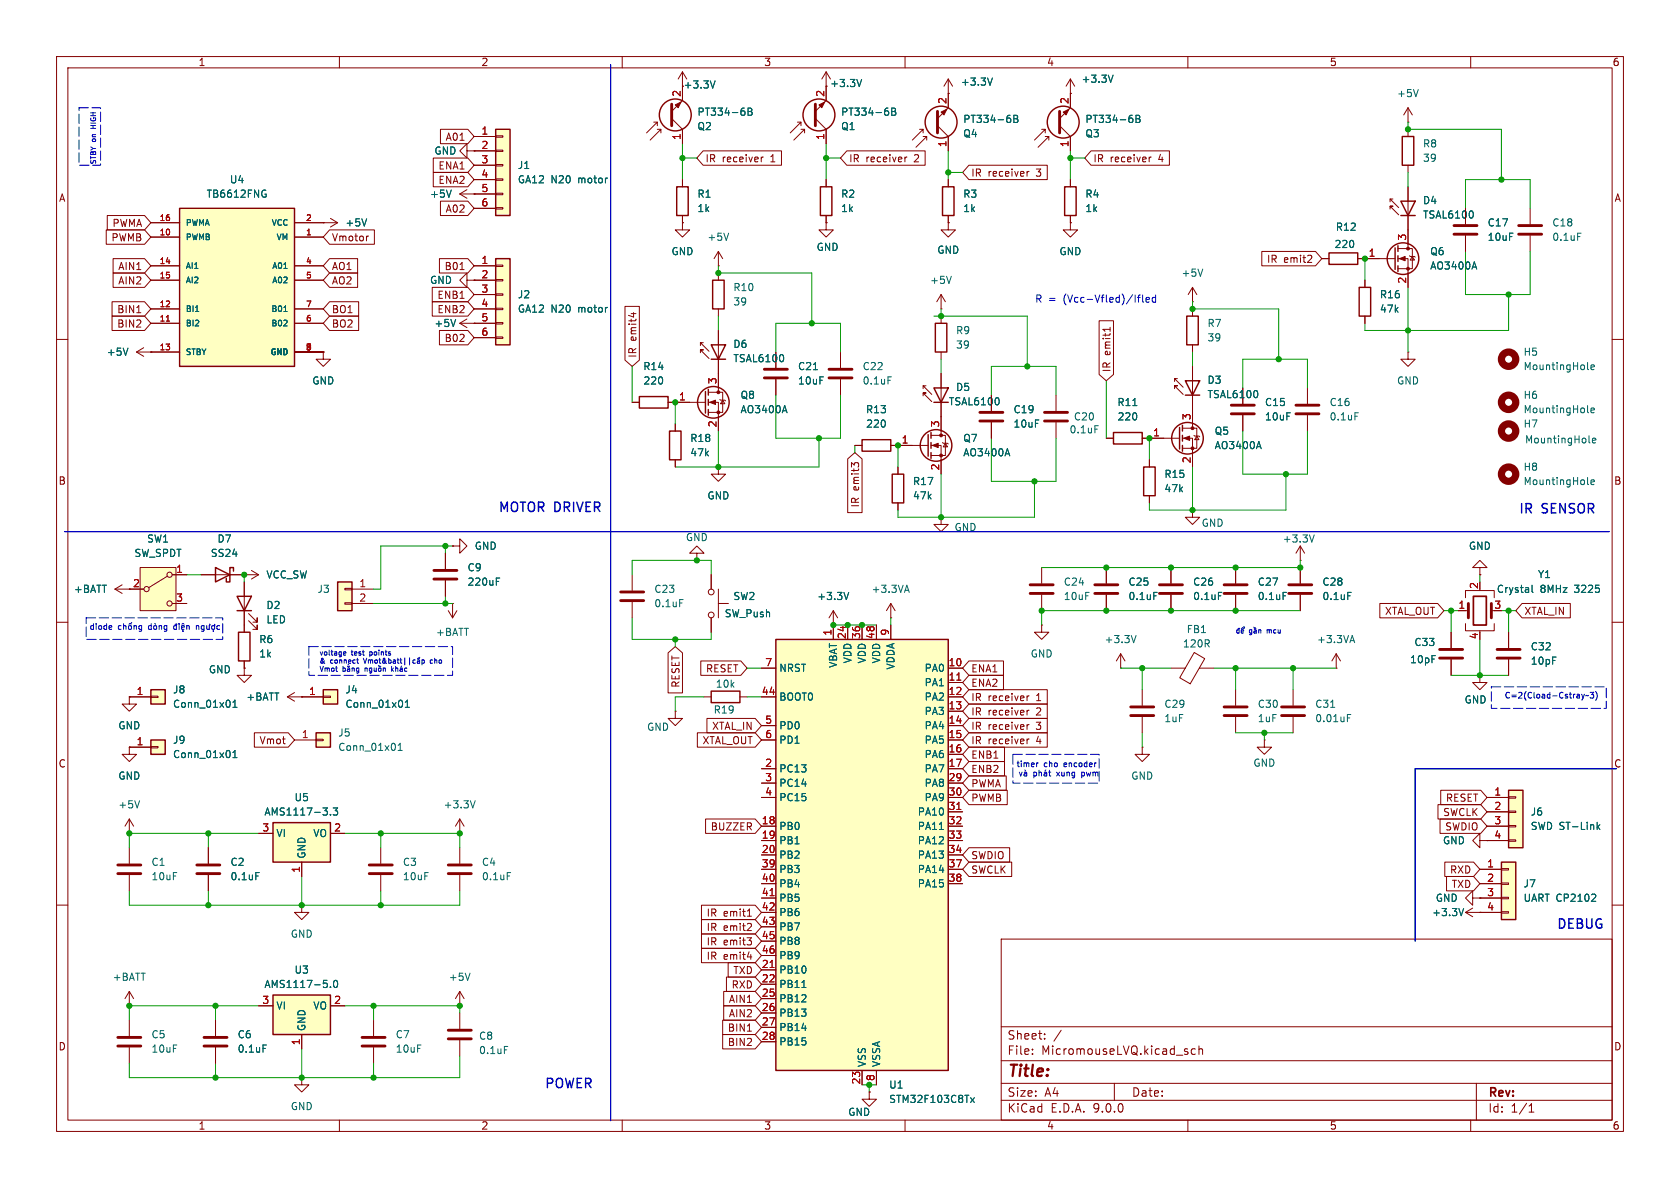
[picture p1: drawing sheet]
<svg xmlns="http://www.w3.org/2000/svg" width="297mm" height="210mm" viewBox="0 0 297 210" stroke-linecap="round" stroke-linejoin="round" font-family="sans-serif">
<defs><g id="words">
<text font-size="2.8" fill="#840000" x="178" y="190.9">Title:</text>
<g font-size="2.3" fill="#0000c2">
<text x="88" y="90.9">MOTOR DRIVER</text>
<text x="268.4" y="91.1">IR</text>
<text x="272.5" y="91.1">SENSOR</text>
<text x="275.1" y="164.5">DEBUG</text>
<text x="96.2" y="192.7">POWER</text>
</g>
<g font-size="2.1" fill="#840000">
<text x="178" y="184">Sheet:</text>
<text x="178" y="186.7">File:</text>
<text x="184.1" y="186.7">MicromouseLVQ.kicad_sch</text>
<text x="178" y="196.9">KiCad</text>
<text x="178" y="194.1">Size:</text>
<text x="184.7" y="194.1">A4</text>
<text x="185.7" y="196.9">E.D.A.</text>
<text x="193.3" y="196.9">9.0.0</text>
<text x="200" y="194.1">Date:</text>
<text x="263" y="194.3">Rev:</text>
<text x="263" y="196.9">Id:</text>
<text x="267.1" y="196.9">1/1</text>
</g>
<g font-size="1.8" fill="#840000">
<text x="35" y="11.9">1</text>
<text x="85" y="11.9">2</text>
<text x="135" y="11.9">3</text>
<text x="185" y="11.9">4</text>
<text x="235" y="11.9">5</text>
<text x="285" y="11.9">6</text>
<text x="120.8" y="15.8">+3.3V</text>
<text x="78.7" y="25.1">A01</text>
<text x="124.6" y="28.9">IR</text>
<text x="127.7" y="28.9">receiver</text>
<text x="136.3" y="28.9">1</text>
<text x="150" y="28.9">IR</text>
<text x="153.1" y="28.9">receiver</text>
<text x="161.7" y="28.9">2</text>
<text x="193.2" y="28.9">IR</text>
<text x="196.2" y="28.9">receiver</text>
<text x="204.9" y="28.9">4</text>
<text x="10.3" y="35.9">A</text>
<text x="77.4" y="32.7">ENA2</text>
<text x="77.4" y="30.2">ENA1</text>
<text x="171.6" y="31.4">IR</text>
<text x="174.7" y="31.4">receiver</text>
<text x="183.3" y="31.4">3</text>
<text x="285.3" y="35.9">A</text>
<text x="19.8" y="40.3">PWMA</text>
<text x="78.7" y="37.8">A02</text>
<text x="19.6" y="42.9">PWMB</text>
<text x="20.8" y="47.9">AIN1</text>
<text x="58.6" y="42.9">Vmotor</text>
<text x="58.6" y="47.9">AO1</text>
<text x="78.5" y="47.9">B01</text>
<text x="223.9" y="46.7">IR</text>
<text x="226.9" y="46.7">emit2</text>
<text x="20.8" y="50.5">AIN2</text>
<text x="58.6" y="50.5">AO2</text>
<text x="77.2" y="53">ENB1</text>
<text x="20.6" y="58.1">BIN2</text>
<text x="20.6" y="55.6">BIN1</text>
<text x="58.6" y="55.6">BO1</text>
<text x="58.6" y="58.1">BO2</text>
<text x="77.2" y="55.6">ENB2</text>
<text x="78.5" y="60.6">B02</text>
<text x="112.7" y="63.3" transform="rotate(-90 112.7 63.3)">IR</text>
<text x="112.7" y="60.3" transform="rotate(-90 112.7 60.3)">emit4</text>
<text x="196.5" y="65.9" transform="rotate(-90 196.5 65.9)">IR</text>
<text x="196.5" y="62.8" transform="rotate(-90 196.5 62.8)">emit1</text>
<text x="10.3" y="85.9">B</text>
<text x="152.1" y="89.8" transform="rotate(-90 152.1 89.8)">IR</text>
<text x="152.1" y="86.8" transform="rotate(-90 152.1 86.8)">emit3</text>
<text x="285.3" y="85.9">B</text>
<text x="23.4" y="103.9">2</text>
<text x="244.7" y="108.9">XTAL_OUT</text>
<text x="269.4" y="108.9">XTAL_IN</text>
<text x="124.7" y="119.1">RESET</text>
<text x="171.6" y="119.1">ENA1</text>
<text x="120.3" y="121.7" transform="rotate(-90 120.3 121.7)">RESET</text>
<text x="171.6" y="121.6">ENA2</text>
<text x="171.6" y="124.1">IR</text>
<text x="174.7" y="124.1">receiver</text>
<text x="183.3" y="124.1">1</text>
<text x="45.8" y="131.8">Vmot</text>
<text x="124.1" y="131.8">XTAL_OUT</text>
<text x="125.8" y="129.2">XTAL_IN</text>
<text x="171.6" y="131.8">IR</text>
<text x="171.6" y="126.7">IR</text>
<text x="171.6" y="129.2">IR</text>
<text x="174.7" y="131.8">receiver</text>
<text x="174.7" y="126.7">receiver</text>
<text x="174.7" y="129.2">receiver</text>
<text x="183.3" y="131.8">4</text>
<text x="183.3" y="126.7">2</text>
<text x="183.3" y="129.2">3</text>
<text x="10.3" y="135.9">C</text>
<text x="171.6" y="134.3">ENB1</text>
<text x="171.6" y="136.8">ENB2</text>
<text x="285.3" y="135.9">C</text>
<text x="171.6" y="141.9">PWMB</text>
<text x="171.6" y="139.4">PWMA</text>
<text x="255.5" y="141.9">RESET</text>
<text x="125.5" y="147">BUZZER</text>
<text x="255" y="144.5">SWCLK</text>
<text x="255.4" y="147">SWDIO</text>
<text x="171.6" y="154.6">SWCLK</text>
<text x="171.6" y="152.1">SWDIO</text>
<text x="256.2" y="154.6">RXD</text>
<text x="256.5" y="157.2">TXD</text>
<text x="124.8" y="162.2">IR</text>
<text x="124.8" y="164.8">IR</text>
<text x="124.8" y="167.3">IR</text>
<text x="127.9" y="162.2">emit1</text>
<text x="127.9" y="164.8">emit2</text>
<text x="127.9" y="167.3">emit3</text>
<text x="124.8" y="169.9">IR</text>
<text x="127.9" y="169.9">emit4</text>
<text x="129.5" y="172.4">TXD</text>
<text x="128.8" y="177.5">AIN1</text>
<text x="129.2" y="174.9">RXD</text>
<text x="10.3" y="185.9">D</text>
<text x="128.6" y="185.1">BIN2</text>
<text x="128.6" y="182.6">BIN1</text>
<text x="128.8" y="180">AIN2</text>
<text x="285.3" y="185.9">D</text>
<text x="35" y="199.9">1</text>
<text x="85" y="199.9">2</text>
<text x="135" y="199.9">3</text>
<text x="185" y="199.9">4</text>
<text x="235" y="199.9">5</text>
<text x="285" y="199.9">6</text>
</g>
<g font-size="1.8" fill="#a90000">
<text x="120.4" y="17.2" transform="rotate(-90 120.4 17.2)">2</text>
<text x="145.8" y="17.2" transform="rotate(-90 145.8 17.2)">2</text>
<text x="85" y="23.9">1</text>
<text x="167.4" y="18.5" transform="rotate(-90 167.4 18.5)">2</text>
<text x="189" y="18.5" transform="rotate(-90 189 18.5)">2</text>
<text x="85" y="26.4">2</text>
<text x="85" y="29">3</text>
<text x="120.4" y="24.8" transform="rotate(-90 120.4 24.8)">1</text>
<text x="145.8" y="24.8" transform="rotate(-90 145.8 24.8)">1</text>
<text x="167.4" y="26.1" transform="rotate(-90 167.4 26.1)">1</text>
<text x="189" y="26.1" transform="rotate(-90 189 26.1)">1</text>
<text x="85" y="31.5">4</text>
<text x="85" y="34">5</text>
<text x="85" y="36.6">6</text>
<text x="85" y="46.7">1</text>
<text x="241.9" y="45.5">1</text>
<text x="248.7" y="42.6" transform="rotate(-90 248.7 42.6)">3</text>
<text x="85" y="49.3">2</text>
<text x="85" y="51.8">3</text>
<text x="248.7" y="50.2" transform="rotate(-90 248.7 50.2)">2</text>
<text x="85" y="54.4">4</text>
<text x="85" y="56.9">5</text>
<text x="85" y="59.4">6</text>
<text x="119.9" y="70.9">1</text>
<text x="126.7" y="68" transform="rotate(-90 126.7 68)">3</text>
<text x="126.7" y="75.6" transform="rotate(-90 126.7 75.6)">2</text>
<text x="166.1" y="75.6" transform="rotate(-90 166.1 75.6)">3</text>
<text x="203.8" y="77.2">1</text>
<text x="210.6" y="74.4" transform="rotate(-90 210.6 74.4)">3</text>
<text x="159.3" y="78.5">1</text>
<text x="166.1" y="83.3" transform="rotate(-90 166.1 83.3)">2</text>
<text x="210.6" y="82" transform="rotate(-90 210.6 82)">2</text>
<text x="31" y="101.3">1</text>
<text x="31" y="106.4">3</text>
<text x="63.4" y="103.9">1</text>
<text x="63.4" y="106.4">2</text>
<text x="257.7" y="107.7">1</text>
<text x="261.4" y="104.2" transform="rotate(-90 261.4 104.2)">2</text>
<text x="264.1" y="107.7">3</text>
<text x="147.1" y="112.5" transform="rotate(-90 147.1 112.5)">1</text>
<text x="149.6" y="113.1" transform="rotate(-90 149.6 113.1)">24</text>
<text x="152.1" y="113.1" transform="rotate(-90 152.1 113.1)">36</text>
<text x="154.7" y="113.1" transform="rotate(-90 154.7 113.1)">48</text>
<text x="157.2" y="112.5" transform="rotate(-90 157.2 112.5)">9</text>
<text x="261.4" y="113.1" transform="rotate(-90 261.4 113.1)">4</text>
<text x="135.2" y="117.9">7</text>
<text x="167.6" y="117.9">10</text>
<text x="24.1" y="122.9">1</text>
<text x="54.5" y="122.9">1</text>
<text x="134.6" y="122.9">44</text>
<text x="167.6" y="120.4">11</text>
<text x="167.6" y="122.9">12</text>
<text x="167.6" y="125.5">13</text>
<text x="24.1" y="131.8">1</text>
<text x="53.3" y="130.6">1</text>
<text x="135.2" y="128">5</text>
<text x="135.2" y="130.6">6</text>
<text x="167.6" y="128">14</text>
<text x="167.6" y="130.6">15</text>
<text x="135.2" y="135.6">2</text>
<text x="167.6" y="133.1">16</text>
<text x="167.6" y="135.6">17</text>
<text x="135.2" y="138.2">3</text>
<text x="135.2" y="140.7">4</text>
<text x="167.6" y="138.2">29</text>
<text x="167.6" y="140.7">30</text>
<text x="167.6" y="143.3">31</text>
<text x="264.1" y="140.7">1</text>
<text x="264.1" y="143.3">2</text>
<text x="46.3" y="147.1">3</text>
<text x="59" y="147.1">2</text>
<text x="134.6" y="145.8">18</text>
<text x="134.6" y="148.3">19</text>
<text x="167.6" y="145.8">32</text>
<text x="167.6" y="148.3">33</text>
<text x="264.1" y="145.8">3</text>
<text x="264.1" y="148.3">4</text>
<text x="53.1" y="154.4" transform="rotate(-90 53.1 154.4)">1</text>
<text x="134.6" y="150.9">20</text>
<text x="134.6" y="153.4">39</text>
<text x="134.6" y="156">40</text>
<text x="167.6" y="150.9">34</text>
<text x="167.6" y="153.4">37</text>
<text x="167.6" y="156">38</text>
<text x="262.8" y="153.4">1</text>
<text x="262.8" y="156">2</text>
<text x="134.6" y="158.5">41</text>
<text x="134.6" y="161">42</text>
<text x="262.8" y="158.5">3</text>
<text x="262.8" y="161">4</text>
<text x="134.6" y="163.6">43</text>
<text x="134.6" y="166.1">45</text>
<text x="134.6" y="168.7">46</text>
<text x="134.6" y="171.2">21</text>
<text x="134.6" y="173.7">22</text>
<text x="46.3" y="177.5">3</text>
<text x="59" y="177.5">2</text>
<text x="134.6" y="176.3">25</text>
<text x="134.6" y="178.8">26</text>
<text x="53.1" y="184.9" transform="rotate(-90 53.1 184.9)">1</text>
<text x="134.6" y="181.4">27</text>
<text x="134.6" y="183.9">28</text>
<text x="152.1" y="191.8" transform="rotate(-90 152.1 191.8)">23</text>
<text x="154.7" y="191.2" transform="rotate(-90 154.7 191.2)">8</text>
</g>
<g font-size="1.8" fill="#006464">
<text x="146.7" y="15.6">+3.3V</text>
<text x="169.8" y="15.3">+3.3V</text>
<text x="191.1" y="14.8">+3.3V</text>
<text x="246.9" y="17.4">+5V</text>
<text x="123.2" y="23.2">Q2</text>
<text x="123.2" y="20.7">PT334-6B</text>
<text x="148.6" y="23.2">Q1</text>
<text x="148.6" y="20.7">PT334-6B</text>
<text x="170.2" y="21.9">PT334-6B</text>
<text x="191.8" y="21.9">PT334-6B</text>
<text x="76.7" y="27.5">GND</text>
<text x="170.2" y="24.5">Q4</text>
<text x="191.8" y="24.5">Q3</text>
<text x="251.5" y="26.3">R8</text>
<text x="251.5" y="28.8">39</text>
<text x="36.4" y="35.2">TB6612FNG</text>
<text x="40.5" y="32.6">U4</text>
<text x="75.9" y="35.2">+5V</text>
<text x="91.4" y="30.1">J1</text>
<text x="91.4" y="32.6">GA12</text>
<text x="97.4" y="32.6">N20</text>
<text x="102.3" y="32.6">motor</text>
<text x="123.2" y="35.2">R1</text>
<text x="148.6" y="35.2">R2</text>
<text x="170.2" y="35.2">R3</text>
<text x="191.8" y="35.2">R4</text>
<text x="61" y="40.2">+5V</text>
<text x="123.2" y="37.7">1k</text>
<text x="148.6" y="37.7">1k</text>
<text x="170.2" y="37.7">1k</text>
<text x="191.8" y="37.7">1k</text>
<text x="236.1" y="41">R12</text>
<text x="251.5" y="36.3">D4</text>
<text x="251.5" y="38.8">TSAL6100</text>
<text x="262.9" y="40.2">C17</text>
<text x="274.3" y="40.2">C18</text>
<text x="118.6" y="45.3">GND</text>
<text x="125" y="42.8">+5V</text>
<text x="144.3" y="44.6">GND</text>
<text x="165.6" y="45.1">GND</text>
<text x="187.2" y="45.3">GND</text>
<text x="235.8" y="44">220</text>
<text x="252.7" y="47.9">AO3400A</text>
<text x="252.7" y="45.3">Q6</text>
<text x="262.9" y="42.8">10uF</text>
<text x="274.3" y="42.8">0.1uF</text>
<text x="75.9" y="50.4">GND</text>
<text x="91.4" y="52.9">J2</text>
<text x="129.5" y="51.7">R10</text>
<text x="164.3" y="50.4">+5V</text>
<text x="208.8" y="49.1">+5V</text>
<text x="243.8" y="52.9">R16</text>
<text x="76.7" y="58">+5V</text>
<text x="91.4" y="55.5">GA12</text>
<text x="97.4" y="55.5">N20</text>
<text x="102.3" y="55.5">motor</text>
<text x="129.5" y="54.2">39</text>
<text x="168.9" y="59.3">R9</text>
<text x="213.4" y="58">R7</text>
<text x="243.8" y="55.5">47k</text>
<text x="18.8" y="63.1">+5V</text>
<text x="113.6" y="65.6">R14</text>
<text x="129.5" y="61.7">D6</text>
<text x="129.5" y="64.2">TSAL6100</text>
<text x="141" y="65.6">C21</text>
<text x="152.4" y="65.6">C22</text>
<text x="168.9" y="61.8">39</text>
<text x="213.4" y="60.6">39</text>
<text x="269.2" y="63.1">H5</text>
<text x="269.2" y="65.6">MountingHole</text>
<text x="55.1" y="68.2">GND</text>
<text x="113.7" y="68.2">220</text>
<text x="130.8" y="70.7">Q8</text>
<text x="141" y="68.2">10uF</text>
<text x="152.4" y="68.2">0.1uF</text>
<text x="167.6" y="71.9">TSAL6100</text>
<text x="168.9" y="69.3">D5</text>
<text x="197.4" y="72">R11</text>
<text x="213.4" y="68">D3</text>
<text x="213.4" y="70.6">TSAL6100</text>
<text x="223.5" y="72">C15</text>
<text x="235" y="72">C16</text>
<text x="246.9" y="68.2">GND</text>
<text x="269.2" y="70.7">H6</text>
<text x="130.8" y="73.3">AO3400A</text>
<text x="153" y="73.3">R13</text>
<text x="153" y="75.8">220</text>
<text x="179.1" y="73.3">C19</text>
<text x="179.1" y="75.8">10uF</text>
<text x="189" y="76.8">0.1uF</text>
<text x="189.7" y="74.5">C20</text>
<text x="197.5" y="74.5">220</text>
<text x="214.6" y="77.1">Q5</text>
<text x="223.5" y="74.5">10uF</text>
<text x="235" y="74.5">0.1uF</text>
<text x="269.2" y="75.8">H7</text>
<text x="269.2" y="73.3">MountingHole</text>
<text x="121.9" y="80.9">47k</text>
<text x="121.9" y="78.3">R18</text>
<text x="170.2" y="80.9">AO3400A</text>
<text x="170.2" y="78.3">Q7</text>
<text x="214.6" y="79.6">AO3400A</text>
<text x="269.2" y="83.4">H8</text>
<text x="269.5" y="78.6">MountingHole</text>
<text x="125" y="88.5">GND</text>
<text x="161.3" y="88.5">47k</text>
<text x="161.3" y="86">R17</text>
<text x="205.7" y="87.2">47k</text>
<text x="205.7" y="84.7">R15</text>
<text x="269.2" y="86">MountingHole</text>
<text x="121.2" y="95.9">GND</text>
<text x="168.7" y="94.1">GND</text>
<text x="212.3" y="93.3">GND</text>
<text x="23.7" y="98.7">SW_SPDT</text>
<text x="25.9" y="96.1">SW1</text>
<text x="37.2" y="98.7">SS24</text>
<text x="38.3" y="96.1">D7</text>
<text x="82.6" y="101.2">C9</text>
<text x="83.8" y="97.4">GND</text>
<text x="226.7" y="96.1">+3.3V</text>
<text x="259.6" y="97.4">GND</text>
<text x="13" y="105">+BATT</text>
<text x="47" y="102.5">VCC_SW</text>
<text x="47" y="107.9">D2</text>
<text x="56" y="105">J3</text>
<text x="82.6" y="103.7">220uF</text>
<text x="115.6" y="105">C23</text>
<text x="115.6" y="107.5">0.1uF</text>
<text x="129.5" y="106.3">SW2</text>
<text x="144.4" y="106.3">+3.3V</text>
<text x="154" y="105">+3.3VA</text>
<text x="188" y="103.7">C24</text>
<text x="188" y="106.3">10uF</text>
<text x="199.4" y="103.7">C25</text>
<text x="199.4" y="106.3">0.1uF</text>
<text x="210.8" y="103.7">C26</text>
<text x="210.8" y="106.3">0.1uF</text>
<text x="222.3" y="103.7">C27</text>
<text x="222.3" y="106.3">0.1uF</text>
<text x="233.7" y="103.7">C28</text>
<text x="233.7" y="106.3">0.1uF</text>
<text x="264.5" y="105">Crystal</text>
<text x="271.8" y="102.4">Y1</text>
<text x="272.3" y="105">8MHz</text>
<text x="278.5" y="105">3225</text>
<text x="45.7" y="113.9">R6</text>
<text x="47" y="110.4">LED</text>
<text x="77" y="112.6">+BATT</text>
<text x="128" y="109.3">SW_Push</text>
<text x="195.2" y="113.9">+3.3V</text>
<text x="209.7" y="112.1">FB1</text>
<text x="232.7" y="113.9">+3.3VA</text>
<text x="36.8" y="119.2">GND</text>
<text x="45.7" y="116.4">1k</text>
<text x="137.7" y="119">NRST</text>
<text x="148.2" y="118.2" transform="rotate(-90 148.2 118.2)">VBAT</text>
<text x="150.7" y="117.4" transform="rotate(-90 150.7 117.4)">VDD</text>
<text x="153.3" y="117.4" transform="rotate(-90 153.3 117.4)">VDD</text>
<text x="155.8" y="117.4" transform="rotate(-90 155.8 117.4)">VDD</text>
<text x="158.3" y="118.5" transform="rotate(-90 158.3 118.5)">VDDA</text>
<text x="163.4" y="119">PA0</text>
<text x="182.1" y="116.4">GND</text>
<text x="209" y="114.7">120R</text>
<text x="249.2" y="117.4">10pF</text>
<text x="249.9" y="114.4">C33</text>
<text x="270.5" y="115.2">C32</text>
<text x="270.5" y="117.7">10pF</text>
<text x="30.5" y="122.8">J8</text>
<text x="30.5" y="125.3">Conn_01x01</text>
<text x="43.5" y="124.1">+BATT</text>
<text x="61" y="122.8">J4</text>
<text x="61" y="125.3">Conn_01x01</text>
<text x="126.4" y="121.8">10k</text>
<text x="137.7" y="124.1">BOOT0</text>
<text x="163.4" y="121.5">PA1</text>
<text x="163.4" y="124.1">PA2</text>
<text x="205.7" y="125.3">C29</text>
<text x="222.3" y="125.3">C30</text>
<text x="232.4" y="125.3">C31</text>
<text x="258.8" y="124.6">GND</text>
<text x="20.8" y="129.1">GND</text>
<text x="30.5" y="131.7">J9</text>
<text x="59.7" y="130.4">J5</text>
<text x="114.3" y="129.4">GND</text>
<text x="126.1" y="126.3">R19</text>
<text x="137.7" y="129.1">PD0</text>
<text x="137.7" y="131.7">PD1</text>
<text x="163.4" y="126.6">PA3</text>
<text x="163.4" y="129.1">PA4</text>
<text x="163.4" y="131.7">PA5</text>
<text x="205.7" y="127.9">1uF</text>
<text x="222.3" y="127.9">1uF</text>
<text x="232.4" y="127.9">0.01uF</text>
<text x="30.5" y="134.2">Conn_01x01</text>
<text x="59.7" y="132.9">Conn_01x01</text>
<text x="137.7" y="136.8">PC13</text>
<text x="163.4" y="134.2">PA6</text>
<text x="163.4" y="136.8">PA7</text>
<text x="221.5" y="135.7">GND</text>
<text x="20.8" y="138">GND</text>
<text x="20.8" y="143.1">+5V</text>
<text x="52" y="141.8">U5</text>
<text x="78.3" y="143.1">+3.3V</text>
<text x="137.7" y="139.3">PC14</text>
<text x="137.7" y="141.8">PC15</text>
<text x="163.4" y="139.3">PA8</text>
<text x="163.4" y="141.8">PA9</text>
<text x="199.9" y="138">GND</text>
<text x="46.6" y="144.4">AMS1117-3.3</text>
<text x="48.8" y="148.2">VI</text>
<text x="55.3" y="148.2">VO</text>
<text x="137.7" y="146.9">PB0</text>
<text x="137.7" y="149.5">PB1</text>
<text x="162.2" y="144.4">PA10</text>
<text x="162.2" y="146.9">PA11</text>
<text x="162.2" y="149.5">PA12</text>
<text x="255" y="149.5">GND</text>
<text x="270.5" y="144.4">J6</text>
<text x="270.5" y="146.9">SWD ST-Link</text>
<text x="26.7" y="153.3">C1</text>
<text x="26.7" y="155.8">10uF</text>
<text x="40.6" y="153.3">C2</text>
<text x="40.6" y="155.8">0.1uF</text>
<text x="54.2" y="151.9" transform="rotate(-90 54.2 151.9)">GND</text>
<text x="71.1" y="153.3">C3</text>
<text x="71.1" y="155.8">10uF</text>
<text x="85.1" y="153.3">C4</text>
<text x="85.1" y="155.8">0.1uF</text>
<text x="137.7" y="152">PB2</text>
<text x="137.7" y="154.5">PB3</text>
<text x="162.2" y="152">PA13</text>
<text x="162.2" y="154.5">PA14</text>
<text x="137.7" y="157.1">PB4</text>
<text x="137.7" y="159.6">PB5</text>
<text x="162.2" y="157.1">PA15</text>
<text x="253.7" y="159.6">GND</text>
<text x="269.2" y="157.1">J7</text>
<text x="269.2" y="159.6">UART CP2102</text>
<text x="51.3" y="166">GND</text>
<text x="137.7" y="162.2">PB6</text>
<text x="137.7" y="164.7">PB7</text>
<text x="137.7" y="167.2">PB8</text>
<text x="253.1" y="162.2">+3.3V</text>
<text x="19.8" y="173.6">+BATT</text>
<text x="52" y="172.3">U3</text>
<text x="79.2" y="173.6">+5V</text>
<text x="137.7" y="169.8">PB9</text>
<text x="137.7" y="172.3">PB10</text>
<text x="46.6" y="174.9">AMS1117-5.0</text>
<text x="48.8" y="178.7">VI</text>
<text x="55.3" y="178.7">VO</text>
<text x="137.7" y="174.9">PB11</text>
<text x="137.7" y="177.4">PB12</text>
<text x="137.7" y="179.9">PB13</text>
<text x="26.7" y="183.7">C5</text>
<text x="41.9" y="183.7">C6</text>
<text x="54.2" y="182.4" transform="rotate(-90 54.2 182.4)">GND</text>
<text x="69.9" y="183.7">C7</text>
<text x="84.6" y="184">C8</text>
<text x="137.7" y="182.5">PB14</text>
<text x="137.7" y="185">PB15</text>
<text x="26.7" y="186.3">10uF</text>
<text x="41.9" y="186.3">0.1uF</text>
<text x="69.9" y="186.3">10uF</text>
<text x="84.6" y="186.5">0.1uF</text>
<text x="153.3" y="188.7" transform="rotate(-90 153.3 188.7)">VSS</text>
<text x="155.8" y="188.7" transform="rotate(-90 155.8 188.7)">VSSA</text>
<text x="51.3" y="196.4">GND</text>
<text x="149.9" y="197.5">GND</text>
<text x="157.1" y="192.6">U1</text>
<text x="157.1" y="195.2">STM32F103C8Tx</text>
</g>
<g font-size="1.8" fill="#0000c2">
<text x="182.9" y="53.7">R =</text>
<text x="188.1" y="53.7">(Vcc-Vfled)/Ifled</text>
</g>
<g font-size="1.4" fill="#a90000">
<text x="28.1" y="39.1">16</text>
<text x="28.1" y="41.7">10</text>
<text x="54" y="39.1">2</text>
<text x="54" y="41.7">1</text>
<text x="28.1" y="46.7">14</text>
<text x="54" y="46.7">4</text>
<text x="28.1" y="49.3">15</text>
<text x="54" y="49.3">5</text>
<text x="28.1" y="54.4">12</text>
<text x="28.1" y="56.9">11</text>
<text x="54" y="54.4">7</text>
<text x="54" y="56.9">6</text>
<text x="28.1" y="62">13</text>
<text x="54" y="62">9</text>
</g>
<g font-size="1.4" fill="#006464">
<text x="32.8" y="40.1">PWMA</text>
<text x="47.9" y="40.1">VCC</text>
<text x="32.8" y="42.6">PWMB</text>
<text x="32.8" y="47.7">AI1</text>
<text x="48" y="47.7">A01</text>
<text x="48.8" y="42.6">VM</text>
<text x="32.8" y="50.3">AI2</text>
<text x="48" y="50.3">A02</text>
<text x="32.8" y="55.3">BI1</text>
<text x="32.8" y="57.9">BI2</text>
<text x="47.8" y="55.3">B01</text>
<text x="47.8" y="57.9">B02</text>
<text x="32.8" y="63">STBY</text>
<text x="47.7" y="63">GND</text>
</g>
<g font-size="1.4" fill="#0000c2">
<text x="15.7" y="111.5">diode</text>
<text x="265.9" y="123.7">C=2(Cload-Cstray~3)</text>
<text x="179.6" y="135.8">timer</text>
<text x="184.5" y="135.8">cho</text>
<text x="187" y="137.4">xung</text>
<text x="188.3" y="135.8">encoder</text>
<text x="191.6" y="137.4">pwm</text>
</g>
<g font-size="1.2" fill="#0000c2">
<text x="17.2" y="22.5" transform="rotate(-90 17.2 22.5)">HIGH</text>
<text x="17.2" y="29.2" transform="rotate(-90 17.2 29.2)">STBY</text>
<text x="17.2" y="25.1" transform="rotate(-90 17.2 25.1)">on</text>
<text x="224.2" y="112.2">mcu</text>
<text x="56.4" y="116.1">voltage</text>
<text x="56.4" y="117.5">&amp;</text>
<text x="56.4" y="118.9">Vmot</text>
<text x="58.4" y="117.5">connect</text>
<text x="62.2" y="116.1">test</text>
<text x="65.6" y="116.1">points</text>
<text x="76.6" y="117.5">cho</text>
</g>
</g></defs>
<g fill="none" stroke="#840000" stroke-width=".18">
<path d="M10 10h277v190h-277zM12 12h273v186h-273zM60 10v2M110 10v2M160 10v2M210 10v2M260 10v2M10 60h2M285 60h2M166.4 91.4v1.3h1.2l-1.2 1.3-1.3-1.3h1.3M166.4 91.4h.1M10 110h2"/>
<path d="M125.7 101.6v2.5M125.7 109.2v2.6M127 106.7h1.8M127 104.1v5.1M285 110h2M22.9 132.1v1.3h1.2l-1.2 1.2-1.3-1.2h1.3M22.9 132.1h.1M124.5 123.2h1.2M130.8 123.2h1.3M223.5 130.8v1.3h1.3l-1.3 1.3-1.3-1.3h1.3M223.5 130.8h.1M81.3 147.3h.1"/>
<path d="M81.3 144.8l-.8 1.3M81.3 144.8l.7 1.3M81.3 144.8v2.5M10 160h2M177 166h108v32h-108zM285 160h2M60 198v2M110 198v2M160 198v2M177 194.5h108M177 191.5h108M177 187.5h108"/>
<path d="M177 181.5h108M182.5 186.3v.1M182.5 185.5v.1M184.7 183.6v.1M184.7 182.8v.1M187.6 182.1l-1.3 2M197 191.5v3M210 198v2M211.3 185.5l-.4-.1-.3 .3v.4l.1 .2h.6M212 185.5l.2-.1 .3 .1 .1 .9M212 184.9v1.5M260 198v2"/>
<path d="M261 191.5v6.5M270.3 196.6h.9M270.3 195.5l.4-.4v1.5"/>
<circle cx="125.7" cy="104.6" r=".51"/>
<circle cx="125.7" cy="108.7" r=".51"/>
</g>
<path d="M84 141.5l-.4 1.3" fill="none" stroke="#006464" stroke-width=".18"/>
<path d="M125.7 122.2h5.1v2h-5.1z" fill="none" stroke="#840000" stroke-width=".25"/>
<path d="M26.7 121.9h2.5v2.6h-2.5z" fill="#ffffc2"/>
<path d="M26.7 121.9h2.5v2.6h-2.5z" fill="none" stroke="#840000" stroke-width=".25"/>
<g fill="none" stroke="#840000" stroke-width=".18">
<path d="M147.3 110.5h.1M147.3 108l-.7 1.2M147.3 108l.8 1.2M147.3 108v2.5M157.5 109.2h.1M157.5 106.7l-.8 1.3M157.5 106.7l.7 1.3M157.5 106.7v2.5M22.9 123.2h3.8M26.7 123.1h1.2v.2h-1.2zM201.9 121.9v2.8M201.9 126.7v2.8"/>
<path d="M218.4 121.9v2.8M218.4 126.7v2.8M228.6 121.9v2.8M228.6 126.7v2.8"/>
</g>
<path d="M150 104.7l-.4 1.3M160 104.4h.6M160.3 103.4l.4 1.3M41.2 125h.7M41.2 124.1l.3-.3v1.2M235.2 125h.8M238.2 126.9h.4M238.2 126.3h.6" fill="none" stroke="#006464" stroke-width=".18"/>
<path d="M199.9 125h4.1M199.9 126.5h4.1M216.4 125h4.1M216.4 126.5h4.1M226.6 125h4M226.6 126.5h4" fill="none" stroke="#840000" stroke-width=".51"/>
<path d="M26.7 130.8h2.5v2.6h-2.5z" fill="#ffffc2"/>
<path d="M26.7 130.8h2.5v2.6h-2.5z" fill="none" stroke="#840000" stroke-width=".25"/>
<g fill="none" stroke="#840000" stroke-width=".18">
<path d="M80 96.5h1.3v-1.2l1.2 1.2-1.2 1.3v-1.3M80 96.5h.1M43.2 101.6h.1M43.2 101.6h2.5M44.4 100.8l1.3 .8M45.7 101.6l-1.3 .8M22.9 123.2v1.3h1.2l-1.2 1.2-1.3-1.2h1.3M22.9 123.2h.1M22.9 132.1h3.8M26.7 132h1.2v.2h-1.2zM22.9 147.3h.1M22.9 144.8l-.8 1.3"/>
<path d="M22.9 144.8l.7 1.3M22.9 144.8v2.5M260.3 158.8v-1.3l-1.2 1.3 1.2 1.2v-1.2h1.3M261.6 148.6v-1.3l-1.3 1.3 1.3 1.3v-1.3h1.3M261.6 158.8h.1M262.9 148.6h.1M259.1 161.3l1.2 .8M259.1 161.3h2.5M260.3 160.5l-1.2 .8M261.6 161.3h.1"/>
</g>
<path d="M41.2 133.9h.7M41.2 133l.3-.3v1.2M24.7 141.5l-.4 1.3M258.8 160.6l-.5 1.3" fill="none" stroke="#006464" stroke-width=".18"/>
<path d="M24.8 100.3h6.3v7.7h-6.3z" fill="#ffffc2"/>
<g fill="none" stroke="#840000" stroke-width=".18">
<path d="M167.6 16.5h.1M167.6 14v5.1l-1.9 1.9M167.6 14l-.7 1.2M167.6 14l.8 1.2M162.6 22.9h.6M163.2 23.5v-.6l-1.9 1.9M163.2 24.1h.6M163.8 24.8v-.7l-1.9 1.9M165.7 22.2l1.9 1.9v2.6M20.3 104.1h5.1M20.3 104.1l1.3 .8M21.6 103.4l-1.3 .7"/>
<path d="M24.8 100.3h6.3v7.7h-6.3zM29.6 101.9l-3.3 2M30.5 101.6h2.5M30.5 106.7h2.5M261.6 119.4v1.3h1.3l-1.3 1.2-1.3-1.2h1.3M261.6 119.4h.1"/>
<circle cx="25.9" cy="104.1" r=".46"/>
<circle cx="30" cy="106.7" r=".46"/>
<circle cx="30" cy="101.6" r=".46"/>
</g>
<path d="M175.4 13.8l-.4 1.3M179.2 20.4h.5l.2 .2-.2 .4 .2 .1 .1 .3-.3 .2h-.5zM179.2 21h.5" fill="none" stroke="#006464" stroke-width=".18"/>
<path d="M165.7 19.7v3.8" fill="none" stroke="#840000" stroke-width=".51"/>
<circle cx="166.4" cy="21.6" r="2.82" fill="none" stroke="#840000" stroke-width=".25"/>
<path d="M166.4 19.8l1-.5-.5 1z" fill="#840000" stroke="#840000" stroke-width=".18"/>
<path d="M266.7 139.7h2.5v10.2h-2.5z" fill="#ffffc2"/>
<path d="M266.7 139.7h2.5v10.2h-2.5z" fill="none" stroke="#840000" stroke-width=".25"/>
<path d="M262.9 141h3.8M262.9 143.5h3.8M262.9 146.1h3.8M262.9 148.6h3.8M266.7 140.8h1.3v.3h-1.3zM266.7 143.4h1.3v.2h-1.3zM266.7 145.9h1.3v.3h-1.3zM266.7 148.5h1.3v.2h-1.3z" fill="none" stroke="#840000" stroke-width=".18"/>
<path d="M282.4 145.4v1.2M282.5 146.1l.3 .5M282.8 145.8l-.4 .5" fill="none" stroke="#006464" stroke-width=".18"/>
<path d="M265.4 152.4h2.6v10.2h-2.6z" fill="#ffffc2"/>
<g fill="none" stroke="#840000" stroke-width=".25">
<path d="M119.6 33h2.1v5.1h-2.1zM124.7 69.2v3.8M125.2 68.8v1.1M125.2 70.6v1M125.2 72.4v1M38.1 100.3l2.5 1.3-2.5 1.3zM41.3 101v-.7h-.7v2.6h-.6v-.7M265.4 152.4h2.6v10.2h-2.6z"/>
<circle cx="126.1" cy="71.1" r="2.79"/>
</g>
<g fill="none" stroke="#840000" stroke-width=".18">
<path d="M120.6 31.8v1.2M120.6 38.1v1.3M119.4 71.1h5.3M125.2 69.3h2.6v3.6h-2.6M125.2 71.1h1.8v5.1M127 66v3.3M127.3 70.6l.1 .1h.7l.2 .2M127.8 70.7l.3 .7h-.7zM123.2 97.8h1.3l-1.3-1.3-1.3 1.3h1.3v1.3M123.2 99.1h.1M127 82.6v1.2h1.3l-1.3 1.3-1.3-1.3h1.3M127 82.6h.1"/>
<path d="M35.6 101.6h7.6M261.6 153.7h3.8M261.6 156.2h3.8M261.6 158.8h3.8M265.4 153.5h1.3v.3h-1.3zM265.4 156.1h1.3v.2h-1.3zM265.4 158.6h1.3v.3h-1.3zM261.6 161.3h3.8M265.4 161.2h1.3v.2h-1.3z"/>
</g>
<path d="M138.7 71.7l.4 1.3M282 158.1l.1 .2v.3l-.8 .7h.8" fill="none" stroke="#006464" stroke-width=".18"/>
<g fill="#840000" stroke="#840000" stroke-width=".18">
<path d="M125.5 71.1l1-.4v.8z"/>
<circle cx="127" cy="69.3" r=".25"/>
<circle cx="127" cy="72.9" r=".25"/>
</g>
<path d="M59.7 102.9h2.5v5.1h-2.5z" fill="#ffffc2"/>
<path d="M59.7 102.9h2.5v5.1h-2.5z" fill="none" stroke="#840000" stroke-width=".25"/>
<path d="M127 47h.1M127 44.5l-.8 1.2M127 44.5l.8 1.2M127 44.5v2.5M61 104h1.2v.3h-1.2zM61 106.6h1.2v.2h-1.2zM62.2 104.1h3.8M62.2 106.7h3.8" fill="none" stroke="#840000" stroke-width=".18"/>
<path d="M128.8 41.2l-.4 1.3" fill="none" stroke="#006464" stroke-width=".18"/>
<path d="M57.1 121.9h2.6v2.6h-2.6z" fill="#ffffc2"/>
<path d="M165.1 68.6h2.5l-1.2 2.5zM165.1 71.1h2.5M57.1 121.9h2.6v2.6h-2.6z" fill="none" stroke="#840000" stroke-width=".25"/>
<path d="M120.6 39.4v1.2h1.3l-1.3 1.3-1.2-1.3h1.2M120.6 39.4h.1M163.2 70v-.5h.5h-.5l1.5 1.5M163.2 68.2v.5M163.7 68.2h-.5l1.5 1.5M166.4 66v7.7M53.3 123.2h3.8M57.1 123.1h1.3v.2h-1.3z" fill="none" stroke="#840000" stroke-width=".18"/>
<path d="M176.5 70.4l.1 .4-.1 .7M71.7 125h.7M71.7 124.1l.3-.3v1.2" fill="none" stroke="#006464" stroke-width=".18"/>
<path d="M55.9 129.5h2.5v2.6h-2.5z" fill="#ffffc2"/>
<path d="M55.9 129.5h2.5v2.6h-2.5z" fill="none" stroke="#840000" stroke-width=".25"/>
<path d="M52.1 130.8h3.8M55.9 130.7h1.2v.2h-1.2z" fill="none" stroke="#840000" stroke-width=".18"/>
<path d="M70.4 132.7h.7M70.4 131.8l.3-.4v1.3" fill="none" stroke="#006464" stroke-width=".18"/>
<path d="M48.3 145.4h10.1v7h-10.1z" fill="#ffffc2"/>
<g fill="none" stroke="#840000" stroke-width=".25">
<path d="M145 33h2.1v5.1h-2.1zM166.6 33h2.1v5.1h-2.1zM126 49.5h2v5.1h-2zM118.4 76.2h2v5.1h-2zM125.7 61h2.6l-1.3 2.5zM125.7 63.5h2.6M152.4 77.7h5.1v2.1h-5.1zM164.1 76.8v3.8M164.6 76.5v1M164.6 78.2v1M196.8 76.5h5.1v2h-5.1zM157.7 83.8h2.1v5.1h-2.1z"/>
<path d="M164.6 80v1M48.3 145.4h10.1v7h-10.1z"/>
<circle cx="165.5" cy="78.7" r="2.79"/>
</g>
<g fill="none" stroke="#840000" stroke-width=".18">
<path d="M146 39.4v1.2h1.3l-1.3 1.3-1.2-1.3h1.2M146 39.4h.1M146 31.8v1.2M146 38.1v1.3M167.6 39.4v1.2h1.3l-1.3 1.3-1.2-1.3h1.2M167.6 39.4h.1M167.6 31.8v1.2M167.6 38.1v1.3M127 48.3v1.2M127 54.6v1.3M127 58.4v7.6M210.8 53.3h.1"/>
<path d="M210.8 50.8l-.7 1.3M210.8 50.8l.8 1.3M210.8 50.8v2.5M24.1 62.2l1.3 .8M24.1 62.2h2.6M25.4 61.5l-1.3 .7M26.7 62.2h.1M119.4 74.9v1.3M123.8 62.4v-.6h.5h-.5l1.5 1.6M123.8 60.6v.5M124.3 60.6h-.5l1.5 1.5M137.2 62.2v2.8"/>
<path d="M137.2 67.1v2.8M151.1 78.7h1.3M157.5 78.7h6.6M164.6 77h2.5v3.5h-2.5M164.6 78.7h1.8v5.1M166.4 73.7v3.3M166.6 78.2l.2 .2h.7l.1 .1M167.1 78.4l.4 .6h-.7zM195.6 77.5h1.2M201.9 77.5h1.3M231.1 68.6v2.8M231.1 73.4v2.8"/>
<path d="M119.4 81.3v1.3M158.7 82.6v1.2M158.7 88.9v1.3M45.7 147.3h2.6M53.3 152.4v2.5M58.4 147.3h2.6"/>
</g>
<g fill="none" stroke="#006464" stroke-width=".18">
<path d="M212.6 47.6l-.4 1.2M22.6 61.5l-.4 1.3M138.4 62.8l.1 .4-.1 .6M143.8 65.3h.7M178.1 79.3l.4 1.3M200.3 71.7h.7M239.5 73h.6M280.7 72.8l.1 .2M280.9 78.1l.2 .2M281.3 72.5l.6-.1-.1-.2-.4-.1-.1 .2v.6h.5M281.5 77.9l.6-.1v-.3h-.4l-.2 .1 .1 .6h.5M280.7 85.5l.1 .2"/>
<path d="M281.3 85.2l.6-.1-.1-.2-.4-.1-.1 .2v.6h.5M58.4 144v.1M58.9 142.8h.8l-.4 .5 .3 .1v.6l-.2 .1-.5-.1"/>
</g>
<g fill="#840000" stroke="#840000" stroke-width=".18">
<path d="M164.8 78.7l1.1-.3v.7z"/>
<circle cx="166.4" cy="77" r=".25"/>
<circle cx="166.4" cy="80.5" r=".25"/>
</g>
<path d="M135.1 65.3h4.1M135.1 66.8h4.1M229.1 71.6h4.1M229.1 73.2h4.1" fill="none" stroke="#840000" stroke-width=".51"/>
<g fill="none" stroke="#840000" stroke-width="1.3">
<circle cx="266.7" cy="76.2" r="1.27"/>
<circle cx="266.7" cy="71.1" r="1.27"/>
<circle cx="266.7" cy="83.8" r="1.27"/>
</g>
<path d="M31.7 36.8h20.4v28h-20.4z" fill="#ffffc2"/>
<g fill="none" stroke="#840000" stroke-width=".25">
<path d="M31.7 36.8h20.4v28h-20.4zM247.6 35.6h2.6l-1.3 2.5zM247.6 38.1h2.6M165.4 57.2h2v5h-2zM240.3 50.8h2v5.1h-2zM246.6 43.8v3.8M247.1 43.4v1.1M247.1 45.2v1M247.1 47v1"/>
<circle cx="248" cy="45.7" r="2.79"/>
</g>
<g fill="none" stroke="#840000" stroke-width=".18">
<path d="M26.7 39.4h5M52.1 39.4h7.6M57.1 39.4h.1M58.4 38.6l1.3 .8M59.7 39.4l-1.3 .7M245.7 37v-.6h.6h-.6l1.6 1.6M245.7 35.2v.5M246.3 35.2h-.6l1.6 1.5M248.9 33v10.9M26.7 41.9h5M26.7 47h5M26.7 49.5h5"/>
<path d="M26.7 54.6h5M26.7 57.2h5M52.1 41.9h5M52.1 47h5M52.1 49.5h5M52.1 54.6h5M52.1 57.2h5M166.4 54.6h.1M166.4 52.1v2.5M166.4 55.9v1.3M166.4 52.1l-.8 1.2M166.4 52.1l.7 1.2"/>
<path d="M241.3 49.5v1.3M241.3 55.9v1.3M241.3 45.7h5.3M247.1 43.9h2.6v3.6h-2.6M247.1 45.7h1.8v5.1M249.2 45.2l.1 .1h.8l.1 .2M249.7 45.3l.4 .7h-.8zM26.7 62.2h5M52.1 62.2h5M57.1 62.2v1.3h1.3l-1.3 1.3-1.2-1.3h1.2M57.1 62.2h.1M148.6 62.2v2.8"/>
<path d="M148.6 67.1v2.8M166.4 62.2v1.3M248.9 62.2v1.3h1.3l-1.3 1.3-1.3-1.3h1.3M248.9 62.2h.1M53.3 160v1.3h1.3l-1.3 1.3-1.2-1.3h1.2M53.3 160h.1M22.9 180.3v2.8M22.9 185.2v2.8M38.1 180.3v2.8M38.1 185.2v2.8M53.3 190.5v1.3h1.3l-1.3 1.2-1.2-1.2h1.2M53.3 190.5h.1"/>
<path d="M66 180.3v2.8M66 185.2v2.8"/>
</g>
<path d="M46.7 33.6l.3 .1M46.8 34.3h.3v.4l-.3 .2M64.8 38.7l-.4 1.2M260.3 37.4l.2 .4-.2 .6M34.6 55.1h.5M50.2 55.1h.6M50.2 47.5h.6M168.2 48.8l-.4 1.3M260.6 46.3l.5 1.3M157 66.6h.6M46.5 184.7h.6" fill="none" stroke="#006464" stroke-width=".18"/>
<path d="M29.4 56.8h.6" fill="none" stroke="#a90000" stroke-width=".18"/>
<path d="M146.6 65.3h4M146.6 66.8h4M20.8 183.4h4.1M20.8 184.9h4.1M36.1 183.4h4M36.1 184.9h4M64 183.4h4.1M64 184.9h4.1" fill="none" stroke="#840000" stroke-width=".51"/>
<g fill="#840000" stroke="#840000" stroke-width=".18">
<path d="M247.4 45.7l1-.4v.8z"/>
<circle cx="248.9" cy="43.9" r=".25"/>
<circle cx="248.9" cy="47.5" r=".25"/>
</g>
<path d="M48.3 175.9h10.1v7h-10.1z" fill="#ffffc2"/>
<g fill="none" stroke="#840000" stroke-width=".25">
<path d="M188.2 33h2v5.1h-2zM247.9 24.1h2v5.1h-2zM234.9 44.7h5.1v2h-5.1zM48.3 175.9h10.1v7h-10.1z"/>
<circle cx="144.8" cy="20.3" r="2.82"/>
<circle cx="188" cy="21.6" r="2.82"/>
</g>
<g fill="none" stroke="#840000" stroke-width=".18">
<path d="M146 12.7v5.1l-1.9 1.9M146 15.2h.1M146 12.7l-.7 1.3M146 12.7l.8 1.3M189.2 14v5.1l-1.9 1.9M189.2 16.5h.1M189.2 14l-.7 1.2M189.2 14l.8 1.2M248.9 19.1l-.7 1.2M248.9 19.1l.8 1.2M248.9 19.1v2.5M141 21.6h.6"/>
<path d="M141.6 22.2v-.6l-1.9 1.9M141.6 22.9h.6M142.2 23.5v-.6l-1.9 1.9M144.1 21l1.9 1.9v2.5M184.1 22.9h.7M184.8 23.5v-.6l-1.9 1.9M184.8 24.1h.6M185.4 24.8v-.7l-1.9 1.9M187.3 22.2l1.9 1.9v2.6M189.2 39.4v1.2h1.3l-1.3 1.3-1.2-1.3h1.2M189.2 39.4h.1M189.2 31.8v1.2"/>
<path d="M189.2 38.1v1.3M248.9 21.6h.1M248.9 22.9v1.2M248.9 29.2v1.3M259.1 36.8v2.8M270.5 36.8v2.8M233.7 45.7h1.2M240 45.7h1.3M259.1 41.7v2.8M270.5 41.7v2.8M257.8 108h1.8M259.1 105.7v-1.3h5.1v1.3"/>
<path d="M259.1 110.2v1.3h5.1v-1.3M261.6 100.3h-1.3l1.3-1.2 1.3 1.2h-1.3v1.3M261.6 101.6h.1M261.6 111.5v.3M22.9 149.9v2.8M22.9 154.7v2.8M36.8 149.9v2.8M36.8 154.7v2.8M67.3 149.9v2.8M67.3 154.7v2.8M81.3 149.9v2.8M81.3 154.7v2.8"/>
<path d="M22.9 177.8h.1M22.9 175.3v2.5M22.9 175.3l-.8 1.2M22.9 175.3l.7 1.2M45.7 177.8h2.6M58.4 177.8h2.6M81.3 177.8h.1M81.3 175.3v2.5M81.3 179.1v2.8M81.3 175.3l-.8 1.2M81.3 175.3l.7 1.2M53.3 182.9v2.5"/>
<path d="M81.3 183.9v2.8"/>
</g>
<g fill="none" stroke="#006464" stroke-width=".18">
<path d="M152.3 14l-.4 1.3M157.7 19.1h.4l.2 .3-.2 .3 .2 .1 .1 .3-.3 .3h-.4zM157.7 19.7h.4M196.8 13.3l-.4 1.2M250.7 15.8l-.4 1.3M200.8 20.4h.5l.2 .2-.2 .4 .2 .1 .1 .3-.3 .2h-.5zM200.8 21h.5M278.9 41.2h.6M280.7 65.2l.1 .1M281.3 64.9l.6-.1-.1-.2-.4-.1-.1 .2v.6h.5M270.8 103.4v1.1l.2 .2M45.2 154.2h.6"/>
<path d="M89.7 154.2h.6M58.4 174.4v.2M59.1 173.4l.2-.1a.68 .68 0 0 1 .4 .6 .68 .68 0 0 1-.4 .7l-.2-.2-.1-.3zM83.1 172l-.4 1.3M89.2 185h.6"/>
</g>
<circle cx="266.7" cy="63.5" r="1.27" fill="none" stroke="#840000" stroke-width="1.3"/>
<g fill="none" stroke="#840000" stroke-width=".51">
<path d="M144.1 18.4v3.8M187.3 19.7v3.8M257 39.9h4.1M268.5 39.9h4M257 41.4h4.1M268.5 41.4h4M259.6 106.7v2.5M263.7 106.7v2.5M20.8 152.9h4.1M20.8 154.4h4.1M34.8 152.9h4.1M34.8 154.4h4.1"/>
<path d="M65.3 152.9h4M65.3 154.4h4M79.2 152.9h4.1M79.2 154.4h4.1M79.2 182.1h4.1M79.2 183.6h4.1"/>
</g>
<g fill="#840000" stroke="#840000" stroke-width=".18">
<path d="M144.8 18.5l1-.5-.5 1.1z"/>
<path d="M188 19.8l1-.5-.5 1z"/>
</g>
<path d="M260.5 105.4h2.3v5.1h-2.3z" fill="none" stroke="#840000" stroke-width=".3"/>
<path d="M87.6 45.7h2.6v15.3h-2.6z" fill="#ffffc2"/>
<g fill="none" stroke="#840000" stroke-width=".25">
<path d="M87.6 45.7h2.6v15.3h-2.6zM113 70.1h5.1v2h-5.1z"/>
<circle cx="119.4" cy="20.3" r="2.82"/>
</g>
<g fill="none" stroke="#840000" stroke-width=".18">
<path d="M120.6 12.7v5.1l-1.9 1.9M120.6 12.7l-.7 1.3M120.6 12.7l.8 1.3M82.5 26.7v1.2l-1.2-1.2 1.2-1.3v1.3h1.3M83.8 26.7h.1M115.6 21.6h.6M116.2 22.2v-.6l-1.9 1.9M116.2 22.9h.6M116.8 23.5v-.6l-1.9 1.9M118.7 21l1.9 1.9v2.5M81.3 57.2h6.3M81.3 57.2l1.2 .7"/>
<path d="M82.5 49.5v1.3l-1.2-1.3 1.2-1.2v1.2h1.3M82.5 56.4l-1.2 .8M83.8 49.5h.1M83.8 57.2h.1M83.8 47h3.8M83.8 49.5h3.8M83.8 52.1h3.8M83.8 54.6h3.8M83.8 59.7h3.8M87.6 46.9h1.3v.2h-1.3zM87.6 49.4h1.3v.3h-1.3zM87.6 51.9h1.3v.3h-1.3z"/>
<path d="M87.6 54.5h1.3v.2h-1.3zM87.6 57h1.3v.3h-1.3zM87.6 59.6h1.3v.2h-1.3zM111.8 71.1h1.2M118.1 71.1h1.3M175.3 69.9v2.7M175.3 74.7v2.8M186.7 69.9v2.7M186.7 74.7v2.8M229.9 99.1h.1M229.9 96.5l-.8 1.3M229.9 96.5l.7 1.3"/>
<path d="M229.9 96.5v2.6M229.9 100.3v2.8M229.9 105.2v2.8M236.2 118.1h.1M236.2 115.6l-.7 1.2M236.2 115.6l.8 1.2M236.2 115.6v2.5M256.5 111.8v2.8M256.5 116.6v2.8"/>
</g>
<path d="M126.4 14.3l-.4 1.3M132.3 19.1h.4l.2 .3-.2 .3 .2 .1 .1 .3-.3 .3h-.4zM132.3 19.7h.4M80.6 56.5l-.5 1.2M193.6 75.3h.6M232.3 94.6l-.4 1.2M238.3 104.7h.6M238.8 113.2h.6M239.1 112.3l.4 1.3" fill="none" stroke="#006464" stroke-width=".18"/>
<path d="M118.7 18.4v3.8M173.2 72.9h4.1M173.2 74.4h4.1M184.7 72.9h4M184.7 74.4h4M227.8 103.4h4.1M227.8 104.9h4.1M254.5 114.8h4.1M254.5 116.3h4.1" fill="none" stroke="#840000" stroke-width=".51"/>
<path d="M119.4 18.5l1-.5-.5 1.1z" fill="#840000" stroke="#840000" stroke-width=".18"/>
<path d="M87.6 22.9h2.6v15.2h-2.6z" fill="#ffffc2"/>
<g fill="none" stroke="#840000" stroke-width=".25">
<path d="M87.6 22.9h2.6v15.2h-2.6zM209.8 55.9h2v5.1h-2zM208.5 75.6v3.8M209 75.2v1M209 77v1M209 78.7v1.1M209.5 67.3h2.6l-1.3 2.6zM209.5 69.9h2.6M202.2 82.6h2v5h-2z"/>
<circle cx="209.9" cy="77.5" r="2.79"/>
</g>
<g fill="none" stroke="#840000" stroke-width=".18">
<path d="M81.3 34.3h6.3M81.3 34.3l1.2 .8M82.5 33.5l-1.2 .8M83.8 34.3h.1M83.8 24.1h3.8M83.8 26.7h3.8M83.8 29.2h3.8M83.8 31.8h3.8M83.8 36.8h3.8M87.6 24h1.3v.3h-1.3zM87.6 26.5h1.3v.3h-1.3zM87.6 29.1h1.3v.2h-1.3z"/>
<path d="M87.6 31.6h1.3v.3h-1.3zM87.6 34.2h1.3v.2h-1.3zM87.6 36.7h1.3v.3h-1.3zM210.8 54.6v1.3M203.2 77.5h5.3M207.6 68.7v-.5h.6h-.6l1.6 1.5M207.6 66.9v.5M208.2 66.9h-.6l1.6 1.6M209 75.7h2.6v3.5h-2.6M209 77.5h1.8v5.1M210.8 61v1.2M210.8 64.8v10.9"/>
<path d="M211.1 77l.1 .1h.8l.1 .1M211.6 77.1l.4 .6h-.8zM219.7 68.6v2.8M219.7 73.4v2.8M203.2 81.3v1.3M203.2 87.6v1.3M210.8 90.2v1.2h1.3l-1.3 1.3-1.3-1.3h1.3M210.8 90.2h.1M111.8 101.6v2.8M111.8 106.4v2.8M184.1 110.5v1.3h1.3l-1.3 1.2-1.2-1.2h1.2M184.1 110.5h.1"/>
<path d="M184.1 100.3v2.8M184.1 105.2v2.8M195.6 100.3v2.8M195.6 105.2v2.8M198.1 118.1h.1M198.1 115.6l-.7 1.2M198.1 115.6l.8 1.2M198.1 115.6v2.5M207 118.1h2.5M207 100.3v2.8M207 105.2v2.8M211.1 115.3l1.9 1.1-2.6 4.5-1.8-1.1z"/>
<path d="M212 118.1h2.6M218.4 100.3v2.8M218.4 105.2v2.8M266.7 111.8v2.8M266.7 116.6v2.8M201.9 132.1v1.3h1.3l-1.3 1.2-1.2-1.2h1.2M201.9 132.1h.1"/>
</g>
<path d="M79.8 33.6l-.4 1.3M222.2 69.2l.2 .3-.2 .7M222.5 78l.5 1.3M120.2 106h.6M200.8 112.3l-.4 1.3M204 104.7h.6M215.4 104.7h.6M226.8 104.7h.6" fill="none" stroke="#006464" stroke-width=".18"/>
<g fill="none" stroke="#840000" stroke-width=".51">
<path d="M217.7 71.6h4M217.7 73.2h4M109.7 104.6h4.1M109.7 106.2h4.1M182.1 103.4h4.1M182.1 104.9h4.1M193.5 103.4h4.1M193.5 104.9h4.1M205 103.4h4M205 104.9h4M216.4 103.4h4.1M216.4 104.9h4.1"/>
<path d="M264.7 114.8h4M264.7 116.3h4"/>
</g>
<g fill="#840000" stroke="#840000" stroke-width=".18">
<path d="M209.3 77.5l1-.4v.8z"/>
<circle cx="210.8" cy="75.7" r=".25"/>
<circle cx="210.8" cy="79.2" r=".25"/>
</g>
<path d="M137.2 113h30.4v76.2h-30.4z" fill="#ffffc2"/>
<path d="M41.9 105.4h2.5l-1.2 2.6zM41.9 108h2.5M42.2 111.8h2v5h-2zM137.2 113h30.4v76.2h-30.4z" fill="none" stroke="#840000" stroke-width=".25"/>
<g fill="none" stroke="#840000" stroke-width=".18">
<path d="M120.6 15.2v2.6M146 15.2h.1M146 15.2v2.6M167.6 16.5h.1M167.6 16.5v2.6M189.2 16.5h.1M189.2 16.5v2.6M19 38.1h6.6l1.1 1.3-1.1 1.2h-6.6zM26.7 39.4h5M52.1 39.4h5M57.1 39.4h.1M76.6 30.5h6.1l1.1 1.3-1.1 1.2h-6.1z"/>
<path d="M76.6 27.9h6.1l1.1 1.3-1.1 1.3h-6.1zM77.9 22.9h4.8l1.1 1.2-1.1 1.3h-4.8zM77.9 35.6h4.8l1.1 1.2-1.1 1.3h-4.8zM83.8 26.7h.1M83.8 34.3h.1M83.8 24.1h3.8M83.8 26.7h3.8M83.8 29.2h3.8M83.8 31.8h3.8M83.8 34.3h3.8M83.8 36.8h3.8M120.6 39.4h.1"/>
<path d="M120.6 22.9v2.5M120.6 31.8v1.2M120.6 38.1v1.3M124.3 26.7h13.9v2.5h-13.9l-1.1-1.3zM134.6 27.8v.8M134.9 27.8l-.3 .2M146 39.4h.1M146 22.9v2.5M146 31.8v1.2M146 38.1v1.3M149.7 26.7h13.9v2.5h-13.9l-1.1-1.3zM160 27.8v.8"/>
<path d="M160.3 27.8l-.3 .2M167.6 39.4h.1M167.6 24.1v2.6M167.6 31.8v1.2M167.6 38.1v1.3M171.3 29.2h13.8v2.6h-13.8l-1.1-1.3zM181.6 30.3v.9M181.9 30.3l-.3 .2M189.2 39.4h.1M189.2 24.1v2.6M189.2 31.8v1.2M189.2 38.1v1.3"/>
<path d="M192.9 26.7h13.8v2.5h-13.8l-1.1-1.3zM203.2 27.8v.8M203.5 27.8l-.3 .2M248.9 33v2.6M248.9 38.1v5.1M259.1 36.8v2.8M18.8 40.6h6.8l1.1 1.3-1.1 1.3h-6.8zM19.8 55.9h5.8l1.1 1.3-1.1 1.2h-5.8zM19.8 53.3h5.8l1.1 1.3-1.1 1.3h-5.8zM20 48.3h5.6l1.1 1.2-1.1 1.3h-5.6zM20 45.7h5.6l1.1 1.3-1.1 1.3h-5.6zM24.2 55.3h.7"/>
<path d="M26.7 41.9h5M26.7 47h5M26.7 49.5h5M26.7 54.6h5M26.7 57.2h5M52.1 41.9h5M52.1 47h5M52.1 49.5h5M52.1 54.6h5M52.1 57.2h5M58.3 53.3h5.1v2.6h-5.1l-1.2-1.3zM58.3 48.3h4.9v2.5h-4.9l-1.2-1.3z"/>
<path d="M58.3 55.9h5.1v2.5h-5.1l-1.2-1.2zM58.3 40.6h7.9v2.6h-7.9l-1.2-1.3zM58.3 45.7h4.9v2.6h-4.9l-1.2-1.3zM65.1 41.7l-.3 .2M76.4 50.8h6.3l1.1 1.3-1.1 1.2h-6.3zM76.4 53.3h6.3l1.1 1.3-1.1 1.3h-6.3zM77.7 45.7h5l1.1 1.3-1.1 1.3h-5zM77.7 58.4h5l1.1 1.3-1.1 1.3h-5zM81.3 47.7h.7M83.8 49.5h.1M83.8 57.2h.1M83.8 47h3.8"/>
<path d="M83.8 49.5h3.8M83.8 54.6h3.8M83.8 57.2h3.8M83.8 52.1h3.8M83.8 59.7h3.8M110.5 54.2h2.5v9.5l-1.2 1.1-1.3-1.1zM112 55.3v.7M127 58.4v2.6M194.3 56.7h2.6v9.5l-1.3 1.1-1.3-1.1zM196.3 57.9v.7M196.3 58.2h-1.3l.2 .1M223.1 44.4h9.5l1.1 1.3-1.1 1.3h-9.5z"/>
<path d="M231.7 45.1l.2 .3-.1 .3-.7 .7h.8M233.7 45.7h1.2M240 45.7h3.8M241.3 49.5v1.3M241.3 55.9v1.3M248.9 48.3v2.5M259.1 41.7v2.8M26.7 62.2h.1M26.7 62.2h5M52.1 62.2h5M57.1 62.2h.1M111.8 71.1h1.2"/>
<path d="M118.1 71.1h3.8M119.4 74.9v1.3M127 63.5v5.1M127 73.7v2.5M137.2 62.2v2.8M137.2 67.1v2.8M151.1 78.7h1.3M157.5 78.7h3.8M166.4 66v2.6M166.4 71.1v5.1M175.3 69.9v2.7M175.3 74.7v2.8"/>
<path d="M195.6 77.5h1.2M201.9 77.5h3.8M210.8 64.8v2.5M210.8 69.9v5M219.7 68.6v2.8M219.7 73.4v2.8M78.7 97.8v2.8M80 96.5h.1M119.4 81.3v1.3M127 82.6h.1M149.9 81.1l1.2-1.1 1.3 1.1v9.5h-2.5zM151 82.2l-.5-.4v.8"/>
<path d="M151.1 81.9l.2-.1 .4 .1M158.7 82.6v1.2M158.7 88.9v1.3M166.4 81.3v2.5M203.2 81.3v1.3M203.2 87.6v1.3M210.8 80v2.6M22.9 104.1h2.5M30.5 101.6h2.5M30.5 106.7h2.5M35.6 101.6h2.5M40.6 101.6h2.6"/>
<path d="M43.2 118.1v1.3h1.2l-1.2 1.3-1.3-1.3h1.3M43.2 118.1h.1M43.2 101.6h.1M43.2 102.9v8.9M43.2 116.8v1.3M43.9 109.7l1.6 1.6v-.8v.8h-.8M43.9 108.5l1.6 1.5v-.8v.8h-.8M78.7 102.6v2.8M79.2 108l.8 1.2M80 106.7h.1M80 106.7v2.5M80.8 108l-.8 1.2"/>
<path d="M118.1 115.4l1.3-1.1 1.3 1.1v7.1h-2.6zM123.9 116.8h7.1l1.1 1.3-1.1 1.3h-7.1zM125.7 101.6v2.5M125.7 109.2v2.6M134.6 118.1h2.6M147.3 110.5h.1M147.3 110.5v2.5M149.9 110.5v2.5M152.4 110.5v2.5M154.9 110.5v2.5M157.5 110.5v2.5M167.6 118.1h2.6"/>
<path d="M171.3 119.4h6.1v2.5h-6.1l-1.1-1.2zM171.3 116.8h6.1v2.6h-6.1l-1.1-1.3zM195.6 100.3v2.8M195.6 105.2v2.8M207 100.3v2.8M207 105.2v2.8M218.4 100.3v2.8M218.4 105.2v2.8M229.9 100.3v2.8M229.9 105.2v2.8M243.9 106.7h10.3l1.1 1.3-1.1 1.2h-10.3zM256.5 111.8v2.8"/>
<path d="M256.5 116.6v2.8M257.8 108h1.3M261.6 119.4h.1M261.6 101.6h.1M266.7 111.8v2.8M266.7 116.6v2.8M269.1 106.7h8.5v2.5h-8.5l-1.1-1.2zM22.9 132.1h.1M22.9 123.2h.1M22.9 123.2h3.8M22.9 132.1h3.8M45 129.5h6l1.1 1.3-1.1 1.3h-6z"/>
<path d="M50.8 123.2h6.3M50.8 123.2l1.3 .8M52.1 122.4l-1.3 .8M53.3 123.2h.1M119.4 125.7v1.3h1.2l-1.2 1.3-1.3-1.3h1.3M119.4 125.7h.1M123.3 129.5h10.2l1.1 1.3-1.1 1.3h-10.2zM125 127h8.5l1.1 1.3-1.1 1.2h-8.5zM134.6 123.2h2.6M134.6 128.3h2.6M134.6 130.8h2.6M134.6 135.9h2.6"/>
<path d="M134.6 138.4h2.6M167.6 123.2h2.6M167.6 128.3h2.6M167.6 130.8h2.6M167.6 135.9h2.6M167.6 138.4h2.6M167.6 120.7h2.6M167.6 125.7h2.6M167.6 133.4h2.6M171.3 139.7h6.8v2.5h-6.8l-1.1-1.2zM171.3 132.1h6.3v2.5h-6.3l-1.1-1.2zM171.3 129.5h13.8v2.6h-13.8l-1.1-1.3z"/>
<path d="M171.3 134.6h6.3v2.6h-6.3l-1.1-1.3zM171.3 137.2h6.6v2.5h-6.6l-1.1-1.3zM171.3 124.5h13.8v2.5h-13.8l-1.1-1.3zM171.3 127h13.8v2.5h-13.8l-1.1-1.2zM171.3 121.9h13.8v2.6h-13.8l-1.1-1.3zM181.6 123v.9M181.6 125.6v.8M181.6 128.1v.8M181.6 130.6v.9M181.9 130.6l-.3 .3M181.9 125.6l-.3 .2M181.9 128.1l-.3 .2"/>
<path d="M181.9 123l-.3 .3M254.7 139.7h7.1l1.1 1.3-1.1 1.2h-7.1zM36.8 149.9v2.8M36.8 154.7v2.8M45.7 147.3h2.6M53.3 152.4v2.5M58.4 147.3h2.6M124.7 144.8h8.8l1.1 1.3-1.1 1.2h-8.8zM134.6 141h2.6M134.6 146.1h2.6M134.6 148.6h2.6M134.6 151.1h2.6"/>
<path d="M134.6 153.7h2.6M134.6 156.2h2.6M134.6 158.8h2.6M167.6 141h2.6M167.6 146.1h2.6M167.6 148.6h2.6M167.6 151.1h2.6M167.6 153.7h2.6M167.6 156.2h2.6M167.6 143.5h2.6M171.3 152.4h7.6v2.5h-7.6l-1.1-1.2zM171.3 149.9h7.2v2.5h-7.2l-1.1-1.3z"/>
<path d="M254.2 142.2h7.6l1.1 1.3-1.1 1.3h-7.6zM254.6 144.8h7.2l1.1 1.3-1.1 1.2h-7.2zM255.4 152.4h5.1l1.1 1.3-1.1 1.2h-5.1zM255.7 154.9h4.8l1.1 1.3-1.1 1.3h-4.8zM261.6 158.8h.1M261.6 153.7h3.8M261.6 156.2h3.8M261.6 158.8h3.8M262.9 148.6h.1M262.9 141h3.8M262.9 146.1h3.8M262.9 148.6h3.8"/>
<path d="M262.9 143.5h3.8M45.7 177.8h2.6M58.4 177.8h2.6M124 160h9.5l1.1 1.3-1.1 1.3h-9.5zM124 162.6h9.5l1.1 1.2-1.1 1.3h-9.5zM124 165.1h9.5l1.1 1.3-1.1 1.2h-9.5zM124 167.6h9.5l1.1 1.3-1.1 1.3h-9.5zM127.9 175.3h5.6l1.1 1.2-1.1 1.3h-5.6zM127.9 177.8h5.6l1.1 1.3-1.1 1.2h-5.6zM128.4 172.7h5.1l1.1 1.3-1.1 1.3h-5.1zM128.7 170.2h4.8l1.1 1.3-1.1 1.2h-4.8zM132.1 165.8h.7l-.4 .5"/>
<path d="M132.1 162h.7M132.1 169.2h.8M132.4 160.9l.1-.2v1.3M132.6 163.2l.2 .3v.3l-.7 .7h.7M132.7 166.3l.1 .2-.1 .5M134.6 161.3h2.6M134.6 163.8h2.6M134.6 166.4h2.6M134.6 168.9h2.6M134.6 171.5h2.6M134.6 174h2.6M134.6 176.5h2.6"/>
<path d="M134.6 179.1h2.6M261.6 161.3h.1M261.6 161.3h3.8M38.1 180.3v2.8M38.1 185.2v2.8M53.3 182.9v2.5M127.8 182.9h5.7l1.1 1.3-1.1 1.2h-5.7zM127.8 180.3h5.7l1.1 1.3-1.1 1.3h-5.7zM132.1 182.3h.7M134.6 181.6h2.6M134.6 184.2h2.6M152.4 189.2v2.6"/>
<path d="M153.7 193v1.3h1.2l-1.2 1.3-1.3-1.3h1.3M153.7 193h.1M154.9 189.2v2.6"/>
</g>
<path d="M29.4 56.8h.6M169.2 120.2h.7M136.1 158.3h.8M169.2 143.1h.7M136.1 171h.8" fill="none" stroke="#a90000" stroke-width=".18"/>
<g fill="none" stroke="#006464" stroke-width=".18">
<path d="M126.4 14.3l-.4 1.3M132.3 19.1h.4l.2 .3-.2 .3 .2 .1 .1 .3-.3 .3h-.4zM132.3 19.7h.4M152.3 14l-.4 1.3M157.7 19.1h.4l.2 .3-.2 .3 .2 .1 .1 .3-.3 .3h-.4zM157.7 19.7h.4M175.4 13.8l-.4 1.3M196.8 13.3l-.4 1.2M46.7 33.6l.3 .1M46.8 34.3h.3v.4l-.3 .2M64.8 38.7l-.4 1.2M79.8 33.6l-.4 1.3"/>
<path d="M179.2 20.4h.5l.2 .2-.2 .4 .2 .1 .1 .3-.3 .2h-.5zM179.2 21h.5M200.8 20.4h.5l.2 .2-.2 .4 .2 .1 .1 .3-.3 .2h-.5zM200.8 21h.5M260.3 37.4l.2 .4-.2 .6M34.6 55.1h.5M50.2 55.1h.6M50.2 47.5h.6M80.6 56.5l-.5 1.2M260.6 46.3l.5 1.3M22.6 61.5l-.4 1.3M138.4 62.8l.1 .4-.1 .6"/>
<path d="M138.7 71.7l.4 1.3M143.8 65.3h.7M176.5 70.4l.1 .4-.1 .7M178.1 79.3l.4 1.3M200.3 71.7h.7M222.2 69.2l.2 .3-.2 .7M222.5 78l.5 1.3M87.7 102.8h.5M87.7 102.2h.6M150 104.7l-.4 1.3M204 104.7h.6M215.4 104.7h.6"/>
<path d="M226.8 104.7h.6M238.3 104.7h.6M270.8 103.4v1.1l.2 .2M41.2 125h.7M41.2 124.1l.3-.3v1.2M41.2 133l.3-.3v1.2M41.2 133.9h.7M71.7 125h.7M71.7 124.1l.3-.3v1.2M45.2 154.2h.6M58.4 144v.1M58.9 142.8h.8l-.4 .5 .3 .1v.6l-.2 .1-.5-.1"/>
<path d="M166.1 146.6h.7M282 158.1l.1 .2v.3l-.8 .7h.8M282.4 145.4v1.2M282.5 146.1l.3 .5M282.8 145.8l-.4 .5M58.4 174.4v.2M59.1 173.4l.2-.1a.68 .68 0 0 1 .4 .6 .68 .68 0 0 1-.4 .7l-.2-.2-.1-.3zM141.8 174.6h.7M258.8 160.6l-.5 1.3M46.5 184.7h.6M171.6 194l.7 .9M172.3 194l-.7 .9"/>
</g>
<path d="M76.7 100.8h4.1M76.7 102.4h4.1" fill="none" stroke="#840000" stroke-width=".51"/>
<g fill="none" stroke="#009600" stroke-width=".18">
<path d="M120.6 27.9h2.6M120.6 25.4v6.4M146 27.9h2.6M146 25.4v6.4M167.6 30.5h2.6M167.6 26.7v5.1M189.2 27.9h2.6M189.2 26.7v5.1M248.9 21.6v1.3h16.5v8.9M248.9 30.5v2.5M259.1 36.8v-5h11.4v5M127 47v1.3h16.5v8.9"/>
<path d="M127 55.9v2.5M165.1 55.9h16.5v8.9M166.4 54.6v1.3M210.8 53.3v1.3h15.3v8.9M241.3 45.7v3.8M248.9 50.8v11.4M259.1 44.5v7.6h11.4v-7.6M266.7 52.1v6.3h-25.4v-1.2M111.8 64.8v6.3M119.4 71.1v3.8M127 76.2v6.4M137.2 62.2v-5h11.4v5"/>
<path d="M137.2 69.9v7.6h11.4v-7.6M144.8 77.5v5.1h-25.4M151.1 78.7v1.3M158.7 78.7v3.9M166.4 63.5v2.5M175.3 69.9v-5.1h11.4v5.1M175.3 77.5v7.6h11.4v-7.6M195.6 67.3v10.2M203.2 77.5v3.8M210.8 62.2v2.6M219.7 68.6v-5.1h11.4v5.1M219.7 76.2v7.6h11.4v-7.6"/>
<path d="M78.7 96.5v1.3M80 96.5h-12.7v7.6h-1.3M166.4 83.8v7.6M182.9 85.1v6.3h-24.2v-1.2M210.8 82.6v7.6M227.3 83.8v6.4h-24.1v-1.3M229.9 99.1v1.2h-45.8M33 101.6h2.6M43.2 101.6v1.3M66 106.7h14M78.7 105.4v1.3M111.8 101.6v-2.5h13.9v2.5"/>
<path d="M111.8 109.2v3.8h13.9v-1.2M119.4 113v1.3M132.1 118.1h2.5M147.3 110.5h7.6M157.5 109.2v1.3M198.1 118.1h8.9M201.9 118.1v3.8M214.6 118.1h21.6M218.4 118.1v3.8M228.6 118.1v3.8M229.9 108h-45.8v2.5M255.3 108h2.5"/>
<path d="M256.5 119.4h10.2M256.5 108v3.8M261.6 101.6v1.3M261.6 113v6.4M265.4 108h2.6M266.7 108v3.8M124.5 123.2h-5.1v2.5M132.1 123.2h2.5M201.9 129.5v2.6M218.4 129.5h10.2M223.5 129.5v1.3M22.9 157.5v2.5h58.4v-2.5"/>
<path d="M36.8 147.3v2.6M36.8 157.5v2.5M45.7 147.3h-22.8v2.6M53.3 154.9v5.1M61 147.3h20.3v2.6M67.3 147.3v2.6M67.3 157.5v2.5M38.1 177.8v2.5M45.7 177.8h-22.8v2.5M61 177.8h20.3v1.3M66 177.8v2.5M38.1 188v2.5"/>
<path d="M53.3 185.4v5.1M66 188v2.5M81.3 186.7v3.8h-58.4v-2.5M152.4 191.8h2.5M153.7 191.8v1.2"/>
</g>
<g fill="none" stroke="#0000c2" stroke-width=".18">
<path d="M107.9 11.4v82.6zM201.1 52.6h.5M201.6 52.1l-.3 .2v1.1M202 52.1v1.1l.2 .2M202.6 53l.6-.1-.1-.3h-.3l-.2 .2 .1 .6h.4M204.3 52.6h-.4l-.2 .2 .1 .6h.5M204.3 52.1v1.3M11.4 94h106.7zM107.9 94v104.1zM118.1 94h166.4zM19.4 110.6h.3l.1 .2-.5 .1M19.7 111.2l-.3 .1"/>
<path d="M21.4 110.6h-.3l-.2 .2 .1 .4h.4M21.8 110.7l.4-.1 .1 .7M21.8 110.2v1.1M22.8 110.6h.3l.1 .2v.3l-.1 .2-.4-.2zM22.8 110.3l.2-.1 .2 .1M23.3 110.1l-.1 .1M23.7 110.7l.4-.1v.7M23.7 110.6v.7M25 110.6h-.3l-.1 .2 .1 .4h.3M25 110.6v.8l-.2 .2h-.2M26.7 110.6h-.3l-.2 .2 .1 .4h.4M26.7 110.2v1.1"/>
<path d="M27.3 110.6h.2l.2 .2v.3l-.2 .2-.3-.2zM27.4 110.2l.1 .1M28.1 110.7l.4-.1 .1 .7M28.1 110.6v.7M29.5 110.6h-.3l-.2 .2 .1 .4h.4M29.5 110.6v.8l-.2 .2h-.2M30.9 110.3h.4M31.2 110.6h-.3l-.2 .2 .1 .4h.4M31.2 110.2v1.1M31.7 110.2v.1M31.7 110.6v.7M32.1 110.9l.5-.1-.1-.2h-.3l-.1 .1v.5h.4"/>
<path d="M32.1 110.3l.2-.1 .2 .1M32.3 111.5v.1M33 110.7l.4-.1 .1 .7M33 110.6v.7M34.7 110.7l.4-.1v.7M34.7 110.6v.7M36.1 110.6h-.3l-.2 .2 .1 .4h.4M36.1 110.6v.8l-.2 .2h-.3M36.6 110.6v.6h.4M37 110.3l.1 .1-.1 .2v.7M37.5 110.6h.3l.2 .2v.3l-.2 .2-.4-.2zM37.7 111.5v.1"/>
<path d="M37.9 110.3l.1 .2-.1 .1M38.8 110.6h-.3l-.2 .2 .1 .4h.4M60.6 117.8v.9M60.6 118.1h.3l.2 .2-.1 .3h-.4M60.7 115.7l.1 .1h.3M60.7 115.4l.1-.2 .3 .2-.4 .1M61.4 118.1h.4v.6M61.8 118.3l-.4 .2 .1 .2 .3-.1M62.2 118.2l.4-.1v.6M62.2 118.1v.6M63 116.7h.4M63.2 117.1l.2 .1"/>
<path d="M63.4 118.1h-.2l-.2 .2 .1 .3h.3M63.4 118.1v.7l-.1 .2-.3-.1M64.2 116.4l.3 .8 .3-.8M64.5 118.2l.4-.1v.6M64.5 118.1v.6M65.1 116.7v.5M65.4 116.7h-.3M65.5 116.7v.1M65.5 116.8v.4M65.7 118.1h-.2l-.2 .2 .1 .3h.3M65.7 118.1v.7l-.2 .2-.2-.1M65.8 116.7l.1 .5"/>
<path d="M66.1 118.1l.1 .5h.3M66.3 116.7v.4l.1 .1 .3-.1v-.4M66.5 118.1v.6M66.9 117.6l.1 .1M66.9 118.2h.4v.4h-.4zM67 117.9l.2-.2 .1 .2M67.1 116.4v.7l.2 .1M67.7 118.2l.4-.1v.6M67.7 118.1v.6M67.8 116.7l.5 .5M68 116.7l-.3 .1a.24 .24 0 0 0 0 .4 .24 .24 0 0 0 .3 0l.2-.4M68.7 116.4v.8"/>
<path d="M69.1 116.7v.5h-.4M69.2 117.8v.9M69.3 118.3l.3 .4M69.5 116.7h.4v.5M69.6 118.1l-.4 .3M69.9 116.9l-.4 .1 .1 .2h.3M69.9 118.2l.4-.1v.6M69.9 117.8v.9M70.2 116.7h.3M70.3 116.4v.7l.2 .1M70.7 116.7h.4M70.8 118.1h.3v.6"/>
<path d="M70.8 116.4v.7l.3 .1M71 117.7l-.1 .2M71.1 118.3l-.4 .2 .1 .2 .3-.1M71.6 116.3v1.2M71.9 118.1h-.2l-.2 .2 .1 .3h.3M72.4 116.3v1.2M73.4 116.7h-.2l-.2 .1 .1 .4h.3M73.8 116.7h.3l.1 .5M73.8 116.4l.2-.1 .1 .1M74.2 116.9l-.4 .1 .1 .2h.3M74.2 116.2l-.1 .1M74.6 116.7h.3l.1 .1-.1 .4h-.3"/>
<path d="M74.6 116.7v.8M76.4 116.7l-.4 .1 .1 .4h.3M218.8 111.1h.4M219.1 111v.9M219.1 111.4l-.3-.1-.2 .2 .1 .4h.4M219.4 111.6l.5-.1-.1-.1-.2-.1-.2 .1 .1 .5h.3M219.5 111.1l.1-.1 .2 .1M219.8 110.8l.2 .1-.1 .2M221.3 111.4l-.3-.1-.1 .2 .1 .4h.3M221.3 111.3v.7l-.2 .2h-.2M221.6 110.9l.2 .1M221.7 111.4h.4v.5"/>
<path d="M221.7 111.1l.2-.1 .2 .1M222.1 111.5l-.4 .2 .1 .2h.3M222.5 111.4h.4v.5M222.5 111.3v.6M180.2 136.5l.2 .7 .3-.7M181.1 136.5h.4v.7M181.5 136.7l-.5 .2 .2 .3 .3-.1M182.8 136.5h.3l.2 .2-.1 .4h-.4M182.8 136.5v1M183.3 134.9v.6M183.5 134.9l-.2 .2M183.7 136.6l.4-.1v.7"/>
<path d="M183.7 136.2v1M184.6 136.5h.4v.7M185 136.7l-.4 .2 .1 .3 .3-.1M185.4 136.5h.4M185.5 136.2v.8l.3 .2M250.2 135.9h35.5zM250.2 135.9v30.5zM279.6 122.7l.3 .7M279.9 123.4l-.2 .3M280.1 122.7l-.2 .7M280.8 122.9l-.5 .1M281.1 122.4h.6l-.3 .4 .3 .1v.4l-.1 .1-.5-.1"/>
<path d="M282.1 122.2a1.17 1.17 0 0 1 0 1.6"/>
</g>
<path d="M14 19.1h3.8v10.1h-3.8zM15.2 109.2h24.2v3.8h-24.2zM54.6 114.3h25.4v5.1h-25.4zM179.1 133.4h15.2v5h-15.2zM263.7 121.4h20.3v3.8h-20.3z" fill="none" stroke="#0000c2" stroke-width=".18" stroke-dasharray="1.7 .6"/>
<g fill="#009600" stroke="#009600" stroke-width=".18">
<circle cx="223.5" cy="129.5" r=".46"/>
<circle cx="127" cy="82.6" r=".46"/>
<circle cx="119.4" cy="71.1" r=".46"/>
<circle cx="182.9" cy="85.1" r=".46"/>
<circle cx="158.7" cy="78.7" r=".46"/>
<circle cx="166.4" cy="91.4" r=".46"/>
<circle cx="248.9" cy="58.4" r=".46"/>
<circle cx="266.7" cy="52.1" r=".46"/>
<circle cx="265.4" cy="31.8" r=".46"/>
<circle cx="241.3" cy="45.7" r=".46"/>
<circle cx="248.9" cy="22.9" r=".46"/>
<circle cx="266.7" cy="108" r=".46"/>
<circle cx="228.6" cy="118.1" r=".46"/>
<circle cx="218.4" cy="118.1" r=".46"/>
<circle cx="256.5" cy="108" r=".46"/>
<circle cx="261.6" cy="119.4" r=".46"/>
<circle cx="195.6" cy="100.3" r=".46"/>
<circle cx="195.6" cy="108" r=".46"/>
<circle cx="207" cy="100.3" r=".46"/>
<circle cx="184.1" cy="108" r=".46"/>
<circle cx="147.3" cy="110.5" r=".46"/>
<circle cx="167.6" cy="30.5" r=".46"/>
<circle cx="120.6" cy="27.9" r=".46"/>
<circle cx="127" cy="48.3" r=".46"/>
<circle cx="166.4" cy="55.9" r=".46"/>
<circle cx="146" cy="27.9" r=".46"/>
<circle cx="189.2" cy="27.9" r=".46"/>
<circle cx="181.6" cy="64.8" r=".46"/>
<circle cx="210.8" cy="54.6" r=".46"/>
<circle cx="210.8" cy="90.2" r=".46"/>
<circle cx="203.2" cy="77.5" r=".46"/>
<circle cx="218.4" cy="108" r=".46"/>
<circle cx="218.4" cy="100.3" r=".46"/>
<circle cx="229.9" cy="100.3" r=".46"/>
<circle cx="227.3" cy="83.8" r=".46"/>
<circle cx="207" cy="108" r=".46"/>
<circle cx="201.9" cy="118.1" r=".46"/>
<circle cx="226.1" cy="63.5" r=".46"/>
<circle cx="152.4" cy="110.5" r=".46"/>
<circle cx="149.9" cy="110.5" r=".46"/>
<circle cx="144.8" cy="77.5" r=".46"/>
<circle cx="119.4" cy="113" r=".46"/>
<circle cx="123.2" cy="99.1" r=".46"/>
<circle cx="153.7" cy="191.8" r=".46"/>
<circle cx="78.7" cy="106.7" r=".46"/>
<circle cx="78.7" cy="96.5" r=".46"/>
<circle cx="81.3" cy="147.3" r=".46"/>
<circle cx="36.8" cy="147.3" r=".46"/>
<circle cx="22.9" cy="147.3" r=".46"/>
<circle cx="43.2" cy="101.6" r=".46"/>
<circle cx="53.3" cy="160" r=".46"/>
<circle cx="36.8" cy="160" r=".46"/>
<circle cx="67.3" cy="147.3" r=".46"/>
<circle cx="67.3" cy="160" r=".46"/>
<circle cx="38.1" cy="177.8" r=".46"/>
<circle cx="38.1" cy="190.5" r=".46"/>
<circle cx="53.3" cy="190.5" r=".46"/>
<circle cx="66" cy="177.8" r=".46"/>
<circle cx="66" cy="190.5" r=".46"/>
<circle cx="81.3" cy="177.8" r=".46"/>
<circle cx="22.9" cy="177.8" r=".46"/>
<circle cx="143.5" cy="57.2" r=".46"/>
</g>
<use href="#words"/>
</svg>
